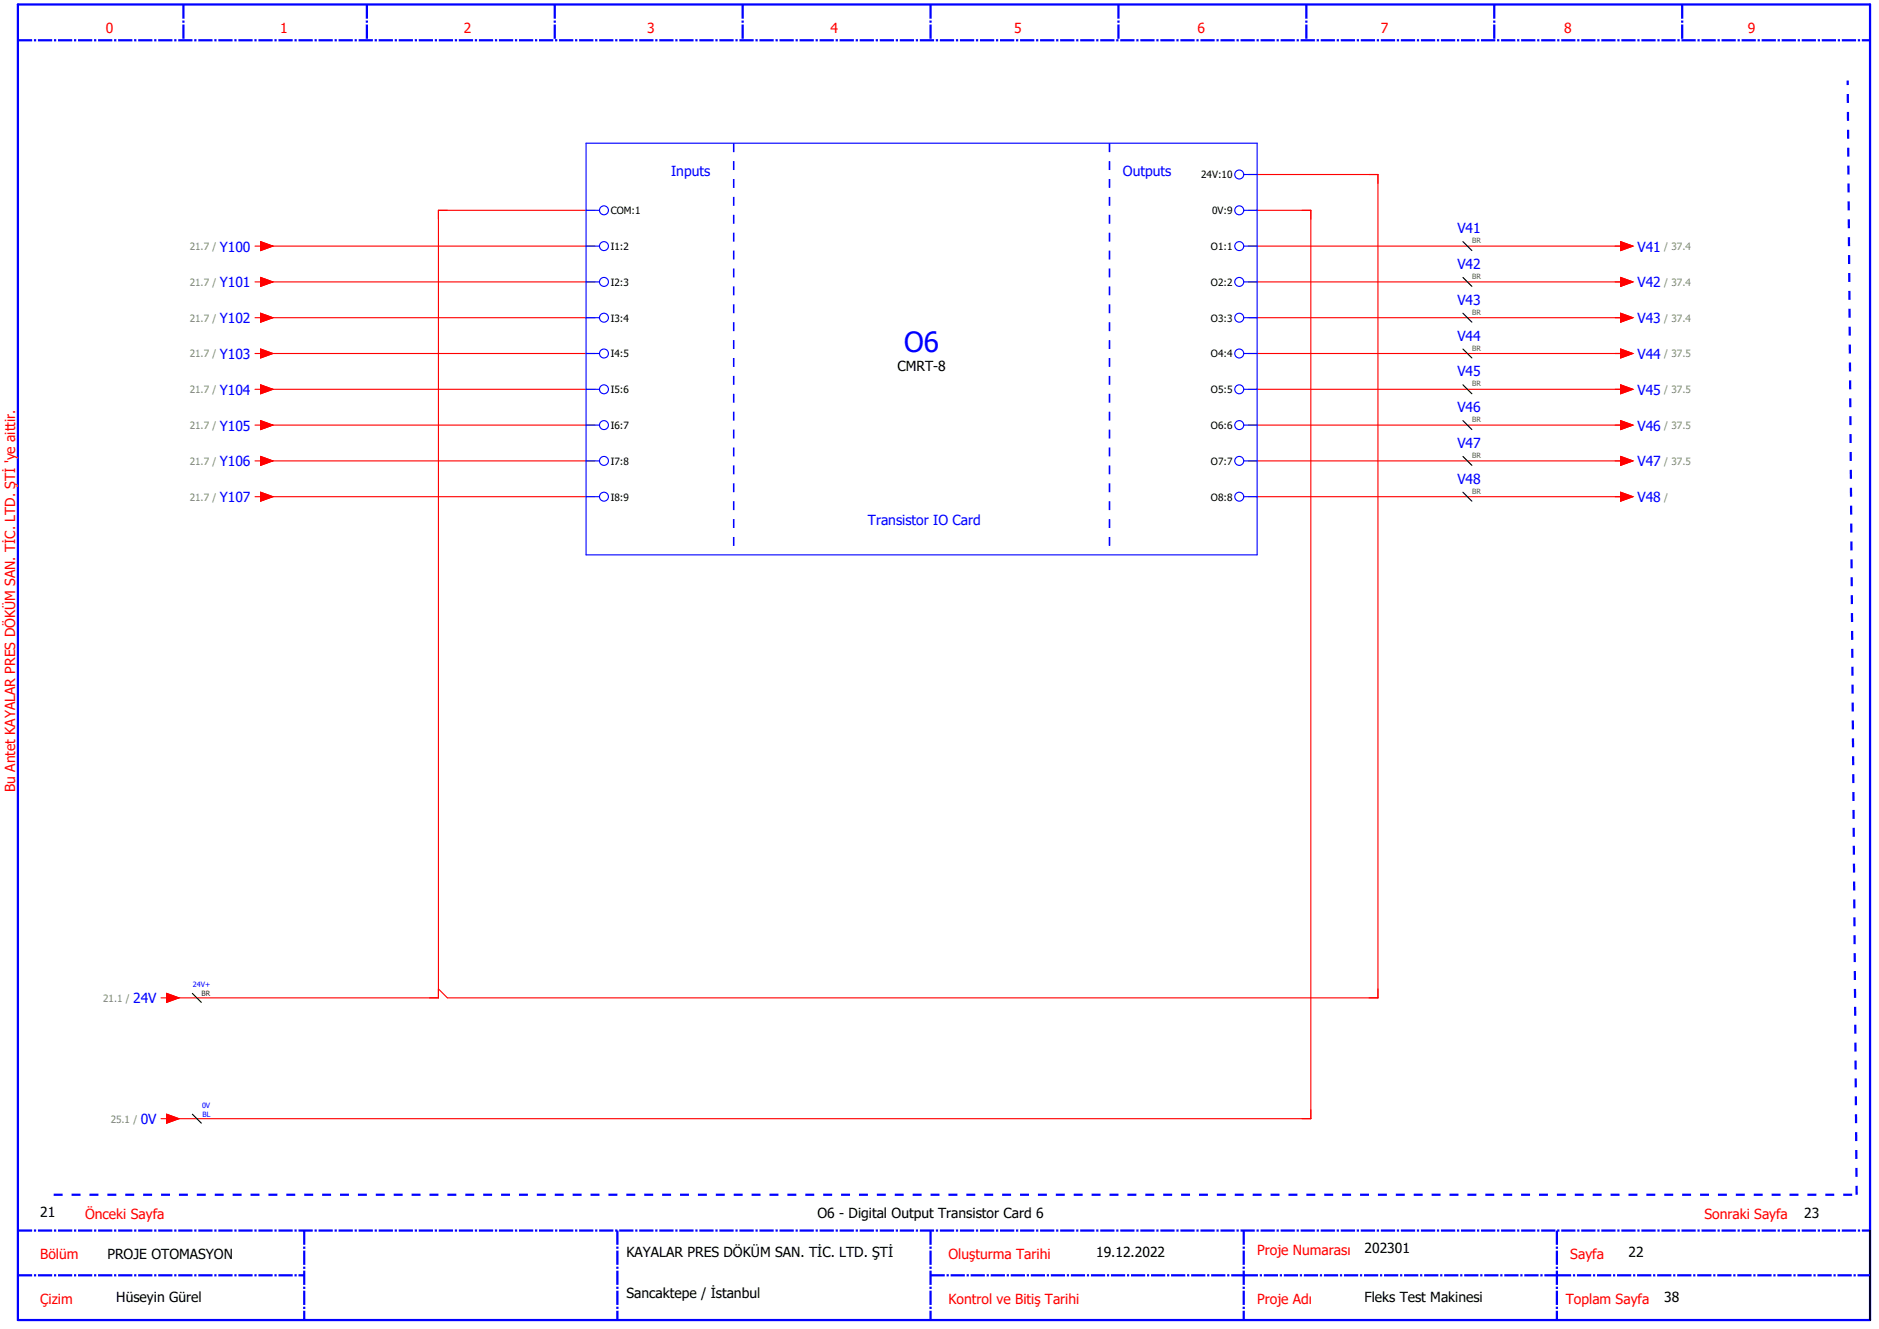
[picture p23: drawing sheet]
<svg xmlns="http://www.w3.org/2000/svg" width="420mm" height="297mm" viewBox="0 0 420 297" stroke-linecap="round" stroke-linejoin="round" font-family="sans-serif">
<defs><g id="words">
<text font-size="6.2" fill="#00f" x="202.1" y="78.6">O6</text>
<g font-size="3.1" fill="#f00">
<text x="23.7" y="7.4">0</text>
<text x="62.7" y="7.4">1</text>
<text x="103.7" y="7.4">2</text>
<text x="144.7" y="7.4">3</text>
<text x="185.7" y="7.4">4</text>
<text x="226.7" y="7.4">5</text>
<text x="267.7" y="7.4">6</text>
<text x="308.7" y="7.4">7</text>
<text x="349.7" y="7.4">8</text>
<text x="390.7" y="7.4">9</text>
<text x="3.4" y="177" transform="rotate(-90 3.4 177)">Bu Antet KAYALAR PRES DÖKÜM SAN. TİC. LTD. ŞTİ 'ye aittir.</text>
<text x="19" y="272.4">Önceki Sayfa</text>
<text x="381" y="272.4">Sonraki Sayfa</text>
<text x="9" y="281.4">Bölüm</text>
<text x="212" y="281.4">Oluşturma Tarihi</text>
<text x="281" y="280.4">Proje Numarası</text>
<text x="351" y="281.4">Sayfa</text>
<text x="9" y="291.4">Çizim</text>
<text x="212" y="291.4">Kontrol ve Bitiş Tarihi</text>
<text x="281" y="291.4">Proje Adı</text>
<text x="350" y="291.4">Toplam Sayfa</text>
</g>
<g font-size="3.1" fill="#00f">
<text x="150" y="39.4">Inputs</text>
<text x="251" y="39.4">Outputs</text>
<text x="325.8" y="52.1">V41</text>
<text x="49.1" y="56.2">Y100</text>
<text x="366" y="56.2">V41</text>
<text x="49.1" y="64.2">Y101</text>
<text x="325.8" y="60.1">V42</text>
<text x="366" y="64.2">V42</text>
<text x="325.8" y="68.1">V43</text>
<text x="49.1" y="72.2">Y102</text>
<text x="325.8" y="76.1">V44</text>
<text x="366" y="72.2">V43</text>
<text x="49.1" y="80.2">Y103</text>
<text x="366" y="80.2">V44</text>
<text x="49.1" y="88.2">Y104</text>
<text x="325.8" y="84.1">V45</text>
<text x="366" y="88.2">V45</text>
<text x="325.8" y="92.1">V46</text>
<text x="49.1" y="96.2">Y105</text>
<text x="325.8" y="100.1">V47</text>
<text x="366" y="96.2">V46</text>
<text x="49.1" y="104.2">Y106</text>
<text x="366" y="104.2">V47</text>
<text x="49.1" y="112.2">Y107</text>
<text x="325.8" y="108.1">V48</text>
<text x="366" y="112.2">V48</text>
<text x="194" y="117.4">Transistor IO Card</text>
<text x="29.8" y="224.2">24V</text>
<text x="31.5" y="251.2">0V</text>
</g>
<g font-size="3.1">
<text x="200.6" y="83">CMRT-8</text>
<text x="9" y="272">21</text>
<text x="182.7" y="272.2">O6 - Digital Output Transistor Card 6</text>
<text x="403.3" y="272.2">23</text>
<text x="24" y="281.4">PROJE OTOMASYON</text>
<text x="140" y="281">KAYALAR PRES DÖKÜM SAN. TİC. LTD. ŞTİ</text>
<text x="245" y="281">19.12.2022</text>
<text x="305" y="280">202301</text>
<text x="364" y="281">22</text>
<text x="26" y="291">Hüseyin Gürel</text>
<text x="140" y="290">Sancaktepe / İstanbul</text>
<text x="305" y="291">Fleks Test Makinesi</text>
<text x="372" y="291">38</text>
</g>
<g font-size="2.2">
<text x="268.5" y="39.9">24V:10</text>
<text x="136.5" y="47.9">COM:1</text>
<text x="270.9" y="47.9">0V:9</text>
<text x="136.5" y="55.9">I1:2</text>
<text x="270.7" y="55.9">O1:1</text>
<text x="136.5" y="63.9">I2:3</text>
<text x="270.7" y="63.9">O2:2</text>
<text x="136.5" y="71.9">I3:4</text>
<text x="270.7" y="71.9">O3:3</text>
<text x="136.5" y="79.9">I4:5</text>
<text x="270.7" y="79.9">O4:4</text>
<text x="136.5" y="87.9">I5:6</text>
<text x="270.7" y="87.9">O5:5</text>
<text x="136.5" y="95.9">I6:7</text>
<text x="270.7" y="95.9">O6:6</text>
<text x="136.5" y="103.9">I7:8</text>
<text x="270.7" y="103.9">O7:7</text>
<text x="136.5" y="111.9">I8:9</text>
<text x="270.7" y="111.9">O8:8</text>
</g>
<g font-size="2.2" fill="#7ca552">
<text x="42.4" y="55.9">21.7 /</text>
<text x="372" y="55.9">/ 37.4</text>
<text x="42.4" y="63.9">21.7 /</text>
<text x="372" y="63.9">/ 37.4</text>
<text x="42.4" y="71.9">21.7 /</text>
<text x="372" y="71.9">/ 37.4</text>
<text x="42.4" y="79.9">21.7 /</text>
<text x="372" y="79.9">/ 37.5</text>
<text x="42.4" y="87.9">21.7 /</text>
<text x="372" y="87.9">/ 37.5</text>
<text x="42.4" y="95.9">21.7 /</text>
<text x="372" y="95.9">/ 37.5</text>
<text x="42.4" y="103.9">21.7 /</text>
<text x="372" y="103.9">/ 37.5</text>
<text x="42.4" y="111.9">21.7 /</text>
<text x="372" y="111.9">/</text>
<text x="23" y="223.9">21.1 /</text>
<text x="24.7" y="250.9">25.1 /</text>
</g>
<g font-size="1.6" fill="#7f3f3f">
<text x="329" y="54.4">BR</text>
<text x="329" y="62.4">BR</text>
<text x="329" y="70.4">BR</text>
<text x="329" y="78.4">BR</text>
<text x="329" y="86.4">BR</text>
<text x="329" y="94.4">BR</text>
<text x="329" y="102.4">BR</text>
<text x="329" y="110.4">BR</text>
</g>
<g font-size="1.6" fill="#00f">
<text x="43.1" y="220.6">24V+</text>
<text x="45.2" y="247.6">0V</text>
<text x="45.2" y="249.6">BL</text>
</g>
<text font-size="1.6" fill="#7f0000" x="45" y="222.6">BR</text>
</g></defs>
<path d="M4 1h414v294h-414z" fill="none" stroke="#00f" stroke-width=".5"/>
<g fill="none" stroke="#00f" stroke-width=".5" stroke-dasharray="3.2 .4 .5 .4" stroke-linecap="butt">
<path d="M4 9h414M41 1v8M82 1v8M124 1v8M166 1v8M208 1v8M250 1v8M292 1v8M334 1v8M376 1v8M4 275h414M68 275v20"/>
<path d="M138 275v20M208 275v20M278 275v20M348 275v20M4 285h64M208 285h70M278 285h70M348 285h70"/>
</g>
<path d="M418 275v20" fill="none" stroke="#000" stroke-width=".35"/>
<path d="M12 267h403M415 267l-2-249" fill="none" stroke="#00f" stroke-width=".5" stroke-dasharray="2 2" stroke-linecap="butt"/>
<g fill="none" stroke="#f00" stroke-width=".25">
<path d="M279 39h29v184h-208l-2-2M57 55h1.2M58.2 54l2.8 1-2.8 1zM59 55h74M133 47h-35v176h-60M279 47h14v203h-255M279 55h84M362.2 54l2.8 1-2.8 1zM57 63h1.2M57 71h1.2M57 79h1.2M58.2 62l2.8 1-2.8 1z"/>
<path d="M58.2 70l2.8 1-2.8 1zM58.2 78l2.8 1-2.8 1zM59 63h74M59 71h74M59 79h74M279 63h84M279 71h84M279 79h84M362.2 62l2.8 1-2.8 1zM362.2 70l2.8 1-2.8 1zM362.2 78l2.8 1-2.8 1zM57 87h1.2"/>
<path d="M57 95h1.2M58.2 86l2.8 1-2.8 1zM58.2 94l2.8 1-2.8 1zM59 87h74M59 95h74M279 87h84M279 95h84M362.2 86l2.8 1-2.8 1zM362.2 94l2.8 1-2.8 1zM57 103h1.2M57 111h1.2M58.2 102l2.8 1-2.8 1z"/>
<path d="M58.2 110l2.8 1-2.8 1zM59 103h74M59 111h74M279 103h84M279 111h84M362.2 102l2.8 1-2.8 1zM362.2 110l2.8 1-2.8 1zM36 223h1.3M37.3 222l2.7 1-2.7 1zM36 250h1.3M37.3 249l2.7 1-2.7 1z"/>
</g>
<path d="M164 32v92M248 32v92" fill="none" stroke="#00f" stroke-width=".35" stroke-dasharray="2 2" stroke-linecap="butt"/>
<g fill="none" stroke="#00f" stroke-width=".25">
<path d="M131 32h150v92h-150zM278 39h3M131 47h3M131 55h3M278 47h3M278 55h3M131 63h3M131 71h3M131 79h3M278 63h3M278 71h3M278 79h3"/>
<path d="M131 87h3M131 95h3M278 87h3M278 95h3M131 103h3M131 111h3M278 103h3M278 111h3"/>
<circle cx="277" cy="39" r="1"/>
<circle cx="135" cy="47" r="1"/>
<circle cx="135" cy="55" r="1"/>
<circle cx="277" cy="55" r="1"/>
<circle cx="277" cy="47" r="1"/>
<circle cx="135" cy="71" r="1"/>
<circle cx="135" cy="63" r="1"/>
<circle cx="135" cy="79" r="1"/>
<circle cx="277" cy="71" r="1"/>
<circle cx="277" cy="63" r="1"/>
<circle cx="277" cy="79" r="1"/>
<circle cx="135" cy="95" r="1"/>
<circle cx="135" cy="87" r="1"/>
<circle cx="277" cy="95" r="1"/>
<circle cx="277" cy="87" r="1"/>
<circle cx="135" cy="111" r="1"/>
<circle cx="135" cy="103" r="1"/>
<circle cx="277" cy="111" r="1"/>
<circle cx="277" cy="103" r="1"/>
</g>
<g fill="#f00" stroke="#f00" stroke-width=".22">
<path d="M37.3 222l2.7 1-2.7 1z"/>
<path d="M37.3 249l2.7 1-2.7 1z"/>
<path d="M58.2 54l2.8 1-2.8 1z"/>
<path d="M58.2 62l2.8 1-2.8 1z"/>
<path d="M58.2 70l2.8 1-2.8 1z"/>
<path d="M58.2 78l2.8 1-2.8 1z"/>
<path d="M58.2 86l2.8 1-2.8 1z"/>
<path d="M58.2 94l2.8 1-2.8 1z"/>
<path d="M58.2 102l2.8 1-2.8 1z"/>
<path d="M58.2 110l2.8 1-2.8 1z"/>
<path d="M362.2 54l2.8 1-2.8 1z"/>
<path d="M362.2 62l2.8 1-2.8 1z"/>
<path d="M362.2 70l2.8 1-2.8 1z"/>
<path d="M362.2 78l2.8 1-2.8 1z"/>
<path d="M362.2 86l2.8 1-2.8 1z"/>
<path d="M362.2 94l2.8 1-2.8 1z"/>
<path d="M362.2 102l2.8 1-2.8 1z"/>
<path d="M362.2 110l2.8 1-2.8 1z"/>
</g>
<path d="M327 54l2 2M327 62l2 2M327 70l2 2M327 78l2 2M327 86l2 2M327 94l2 2M327 102l2 2M327 110l2 2M43 222l2 2M43 249l2 2" fill="none" stroke="#000" stroke-width=".25"/>
<use href="#words"/>
</svg>
